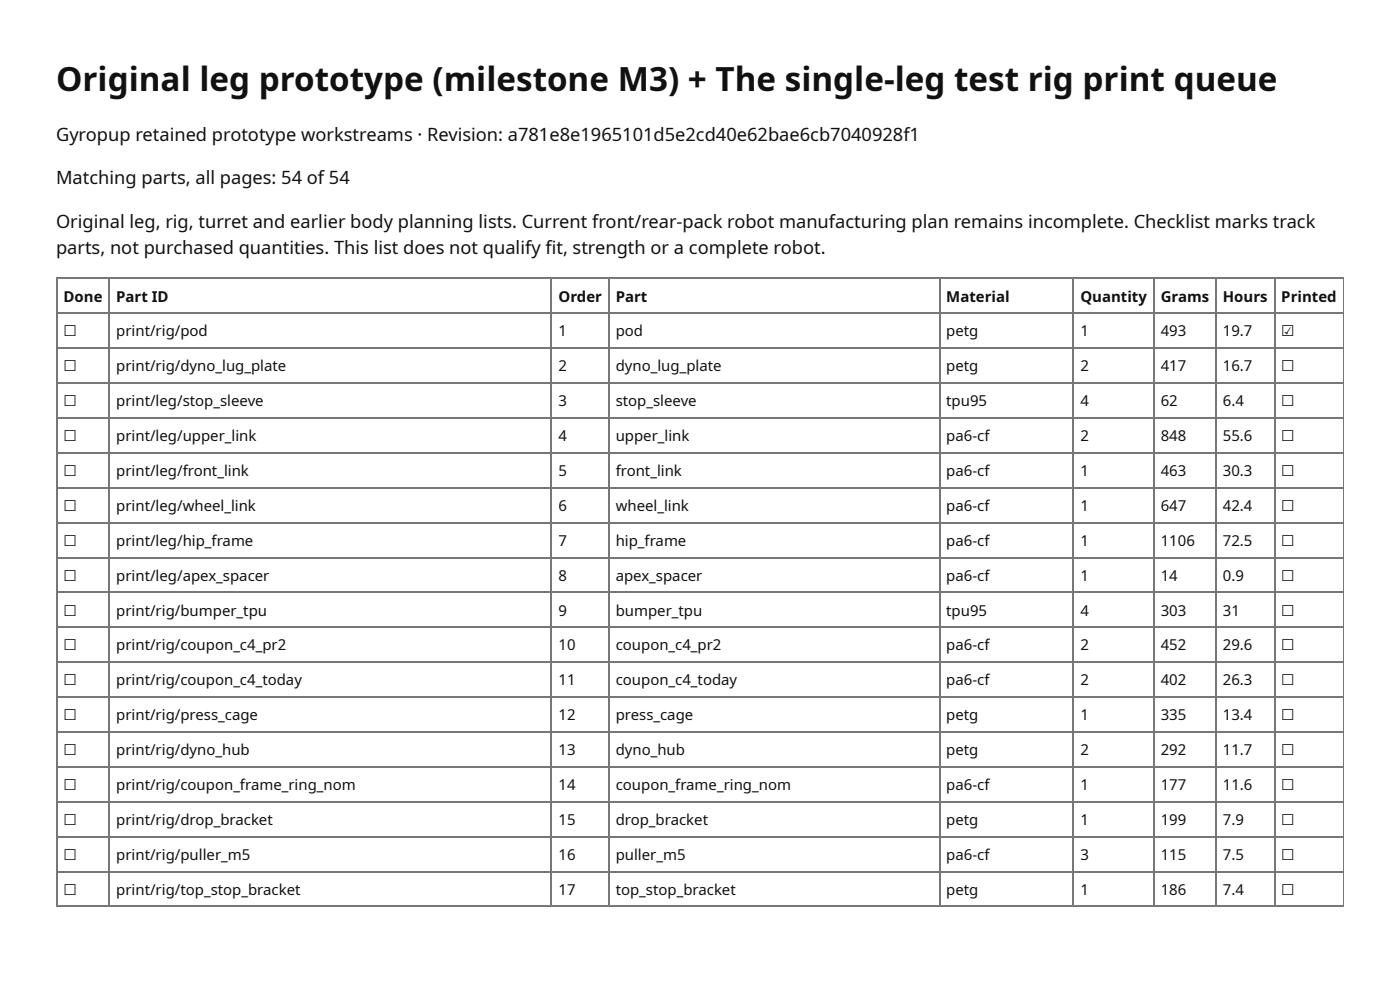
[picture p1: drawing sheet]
<svg xmlns="http://www.w3.org/2000/svg" width="297mm" height="210mm" viewBox="0 0 297 210" stroke-linecap="round" stroke-linejoin="round" font-family="sans-serif">
<defs><g id="words">
<text font-size="7.1" fill="#111" x="11.9" y="19.3">Original leg prototype (milestone M3) + The single-leg test rig print queue</text>
<g font-size="3.9" fill="#111">
<text x="11.9" y="29.9">Gyropup retained prototype workstreams · Revision: a781e8e1965101d5e2cd40e62bae6cb7040928f1</text>
<text x="11.9" y="39.2">Matching parts, all pages: 54 of 54</text>
<text x="11.9" y="48.4">Original leg, rig, turret and earlier body planning lists. Current front/rear-pack robot manufacturing plan remains incomplete. Checklist marks track</text>
<text x="11.9" y="54">parts, not purchased quantities. This list does not qualify fi t, strength or a complete robot.</text>
</g>
<g font-size="3.2" fill="#111">
<text x="13.5" y="64">Done</text>
<text x="24.7" y="64">Part ID</text>
<text x="118.6" y="64">Order</text>
<text x="130.8" y="64">Part</text>
<text x="201" y="64">Material</text>
<text x="229.5" y="64">Quantity</text>
<text x="246.5" y="64">Grams</text>
<text x="259.7" y="64">Hours</text>
<text x="272.1" y="64">Printed</text>
<text x="13.5" y="71.4">☐</text>
<text x="24.7" y="71.4">print/rig/pod</text>
<text x="118.6" y="71.4">1</text>
<text x="130.8" y="71.4">pod</text>
<text x="201" y="71.4">petg</text>
<text x="229.5" y="71.4">1</text>
<text x="246.5" y="71.4">493</text>
<text x="259.7" y="71.4">19.7</text>
<text x="272.1" y="71.4">☑</text>
<text x="13.5" y="78.8">☐</text>
<text x="24.7" y="78.8">print/rig/dyno_lug_plate</text>
<text x="118.6" y="78.8">2</text>
<text x="130.8" y="78.8">dyno_lug_plate</text>
<text x="201" y="78.8">petg</text>
<text x="229.5" y="78.8">2</text>
<text x="246.5" y="78.8">417</text>
<text x="259.7" y="78.8">16.7</text>
<text x="272.1" y="78.8">☐</text>
<text x="13.5" y="86.3">☐</text>
<text x="24.7" y="86.3">print/leg/stop_sleeve</text>
<text x="118.6" y="86.3">3</text>
<text x="130.8" y="86.3">stop_sleeve</text>
<text x="201" y="86.3">tpu95</text>
<text x="229.5" y="86.3">4</text>
<text x="246.5" y="86.3">62</text>
<text x="259.7" y="86.3">6.4</text>
<text x="272.1" y="86.3">☐</text>
<text x="13.5" y="93.7">☐</text>
<text x="24.7" y="93.7">print/leg/upper_link</text>
<text x="118.6" y="93.7">4</text>
<text x="130.8" y="93.7">upper_link</text>
<text x="201" y="93.7">pa6-cf</text>
<text x="229.5" y="93.7">2</text>
<text x="246.5" y="93.7">848</text>
<text x="259.7" y="93.7">55.6</text>
<text x="272.1" y="93.7">☐</text>
<text x="13.5" y="101.1">☐</text>
<text x="24.7" y="101.1">print/leg/front_link</text>
<text x="118.6" y="101.1">5</text>
<text x="130.8" y="101.1">front_link</text>
<text x="201" y="101.1">pa6-cf</text>
<text x="229.5" y="101.1">1</text>
<text x="246.5" y="101.1">463</text>
<text x="259.7" y="101.1">30.3</text>
<text x="272.1" y="101.1">☐</text>
<text x="13.5" y="108.5">☐</text>
<text x="24.7" y="108.5">print/leg/wheel_link</text>
<text x="118.6" y="108.5">6</text>
<text x="130.8" y="108.5">wheel_link</text>
<text x="201" y="108.5">pa6-cf</text>
<text x="229.5" y="108.5">1</text>
<text x="246.5" y="108.5">647</text>
<text x="259.7" y="108.5">42.4</text>
<text x="272.1" y="108.5">☐</text>
<text x="13.5" y="115.9">☐</text>
<text x="24.7" y="115.9">print/leg/hip_frame</text>
<text x="118.6" y="115.9">7</text>
<text x="130.8" y="115.9">hip_frame</text>
<text x="201" y="115.9">pa6-cf</text>
<text x="229.5" y="115.9">1</text>
<text x="246.5" y="115.9">1106</text>
<text x="259.7" y="115.9">72.5</text>
<text x="272.1" y="115.9">☐</text>
<text x="13.5" y="123.3">☐</text>
<text x="24.7" y="123.3">print/leg/apex_spacer</text>
<text x="118.6" y="123.3">8</text>
<text x="130.8" y="123.3">apex_spacer</text>
<text x="201" y="123.3">pa6-cf</text>
<text x="229.5" y="123.3">1</text>
<text x="246.5" y="123.3">14</text>
<text x="259.7" y="123.3">0.9</text>
<text x="272.1" y="123.3">☐</text>
<text x="13.5" y="130.7">☐</text>
<text x="24.7" y="130.7">print/rig/bumper_tpu</text>
<text x="118.6" y="130.7">9</text>
<text x="130.8" y="130.7">bumper_tpu</text>
<text x="201" y="130.7">tpu95</text>
<text x="229.5" y="130.7">4</text>
<text x="246.5" y="130.7">303</text>
<text x="259.7" y="130.7">31</text>
<text x="272.1" y="130.7">☐</text>
<text x="13.5" y="138.1">☐</text>
<text x="24.7" y="138.1">print/rig/coupon_c4_pr2</text>
<text x="118.6" y="138.1">10</text>
<text x="130.8" y="138.1">coupon_c4_pr2</text>
<text x="201" y="138.1">pa6-cf</text>
<text x="229.5" y="138.1">2</text>
<text x="246.5" y="138.1">452</text>
<text x="259.7" y="138.1">29.6</text>
<text x="272.1" y="138.1">☐</text>
<text x="13.5" y="145.5">☐</text>
<text x="24.7" y="145.5">print/rig/coupon_c4_today</text>
<text x="118.6" y="145.5">11</text>
<text x="130.8" y="145.5">coupon_c4_today</text>
<text x="201" y="145.5">pa6-cf</text>
<text x="229.5" y="145.5">2</text>
<text x="246.5" y="145.5">402</text>
<text x="259.7" y="145.5">26.3</text>
<text x="272.1" y="145.5">☐</text>
<text x="13.5" y="152.9">☐</text>
<text x="24.7" y="152.9">print/rig/press_cage</text>
<text x="118.6" y="152.9">12</text>
<text x="130.8" y="152.9">press_cage</text>
<text x="201" y="152.9">petg</text>
<text x="229.5" y="152.9">1</text>
<text x="246.5" y="152.9">335</text>
<text x="259.7" y="152.9">13.4</text>
<text x="272.1" y="152.9">☐</text>
<text x="13.5" y="160.3">☐</text>
<text x="24.7" y="160.3">print/rig/dyno_hub</text>
<text x="118.6" y="160.3">13</text>
<text x="130.8" y="160.3">dyno_hub</text>
<text x="201" y="160.3">petg</text>
<text x="229.5" y="160.3">2</text>
<text x="246.5" y="160.3">292</text>
<text x="259.7" y="160.3">11.7</text>
<text x="272.1" y="160.3">☐</text>
<text x="13.5" y="167.7">☐</text>
<text x="24.7" y="167.7">print/rig/coupon_frame_ring_nom</text>
<text x="118.6" y="167.7">14</text>
<text x="130.8" y="167.7">coupon_frame_ring_nom</text>
<text x="201" y="167.7">pa6-cf</text>
<text x="229.5" y="167.7">1</text>
<text x="246.5" y="167.7">177</text>
<text x="259.7" y="167.7">11.6</text>
<text x="272.1" y="167.7">☐</text>
<text x="13.5" y="175.2">☐</text>
<text x="24.7" y="175.2">print/rig/drop_bracket</text>
<text x="118.6" y="175.2">15</text>
<text x="130.8" y="175.2">drop_bracket</text>
<text x="201" y="175.2">petg</text>
<text x="229.5" y="175.2">1</text>
<text x="246.5" y="175.2">199</text>
<text x="259.7" y="175.2">7.9</text>
<text x="272.1" y="175.2">☐</text>
<text x="13.5" y="182.6">☐</text>
<text x="24.7" y="182.6">print/rig/puller_m5</text>
<text x="118.6" y="182.6">16</text>
<text x="130.8" y="182.6">puller_m5</text>
<text x="201" y="182.6">pa6-cf</text>
<text x="229.5" y="182.6">3</text>
<text x="246.5" y="182.6">115</text>
<text x="259.7" y="182.6">7.5</text>
<text x="272.1" y="182.6">☐</text>
<text x="13.5" y="190">☐</text>
<text x="24.7" y="190">print/rig/top_stop_bracket</text>
<text x="118.6" y="190">17</text>
<text x="130.8" y="190">top_stop_bracket</text>
<text x="201" y="190">petg</text>
<text x="229.5" y="190">1</text>
<text x="246.5" y="190">186</text>
<text x="259.7" y="190">7.4</text>
<text x="272.1" y="190">☐</text>
</g>
</g></defs>
<g fill="none" stroke="#777" stroke-width=".26">
<path d="M11.9 59.1h273.5M12 59v133.6M23.2 59v133.6M117.1 59v133.6M129.2 59v133.6M199.6 59v133.6M227.9 59v133.6M245.1 59v133.6M258.4 59v133.6M270.8 59v133.6M11.9 66.5h273.5M11.9 74h273.5"/>
<path d="M11.9 81.4h273.5M11.9 88.8h273.5M11.9 96.2h273.5M11.9 103.6h273.5M11.9 111h273.5M11.9 118.4h273.5M11.9 125.8h273.5M11.9 133.2h273.5M11.9 140.6h273.5M11.9 148h273.5M11.9 155.4h273.5M11.9 162.9h273.5"/>
<path d="M11.9 170.3h273.5M11.9 177.7h273.5M11.9 185.1h273.5M11.9 192.5h273.5"/>
</g>
<path d="M285.3 59v133.6" fill="none" stroke="#777" stroke-width=".21"/>
<use href="#words"/>
</svg>
